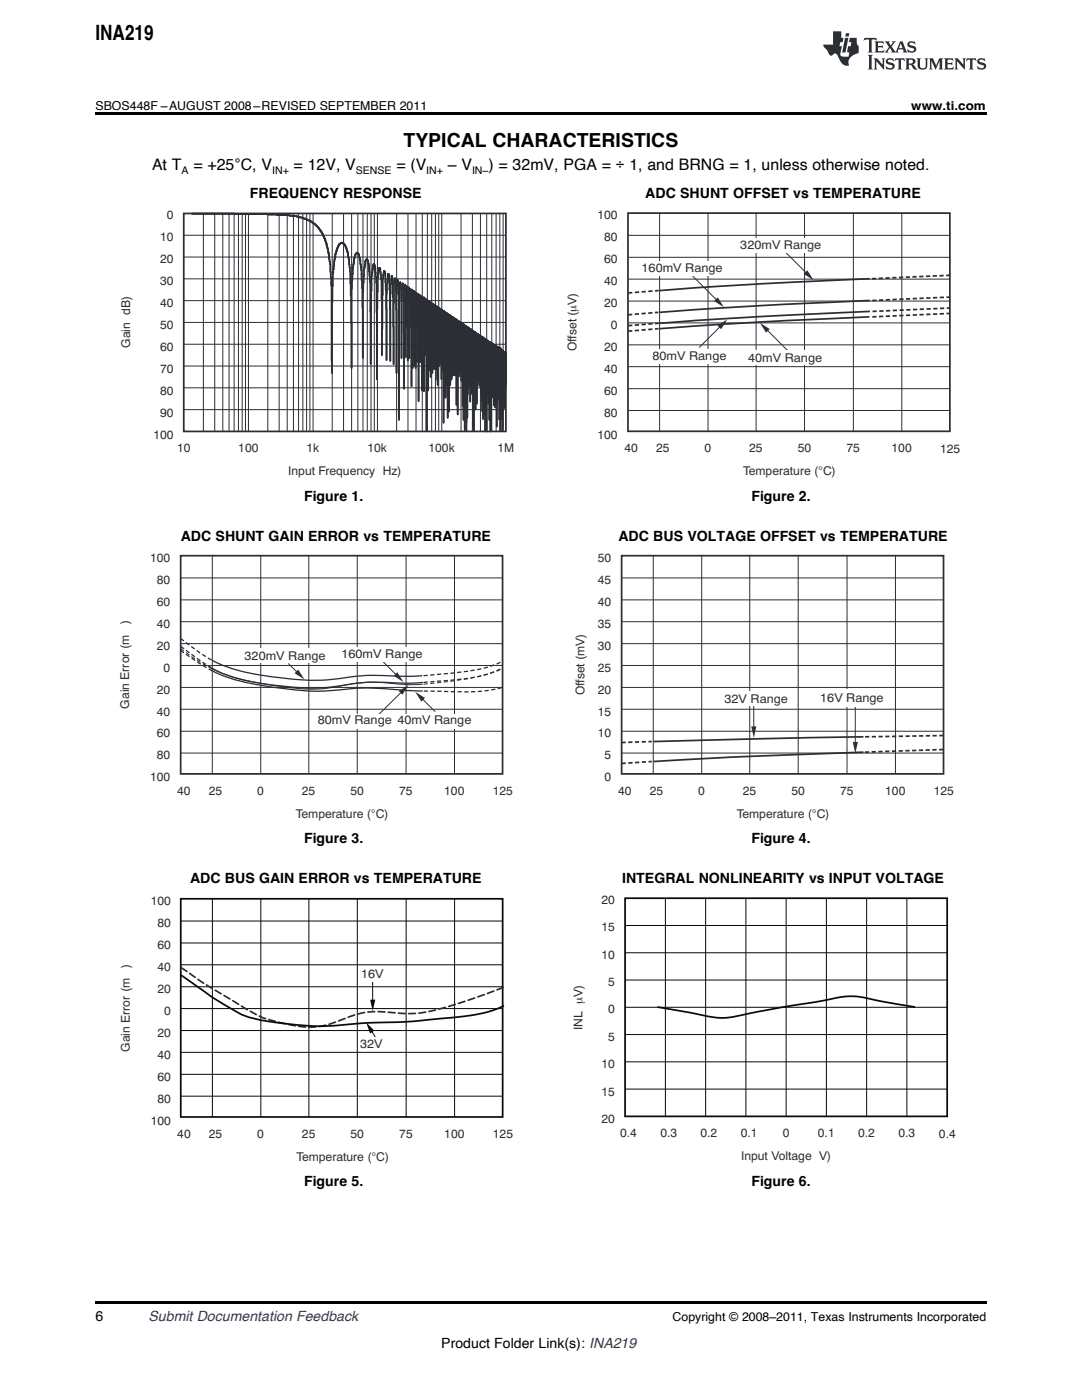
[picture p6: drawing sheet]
<svg xmlns="http://www.w3.org/2000/svg" width="216mm" height="279mm" viewBox="0 0 216 279" stroke-linecap="round" stroke-linejoin="round" font-family="sans-serif">
<defs><g id="words">
<text font-size="4.2" x="19" y="7.9">INA219</text>
<text font-size="3.9" x="80.5" y="29.3">TYPICAL CHARACTERISTICS</text>
<g font-size="3.2">
<text x="30.3" y="34">At T</text>
<text x="38.6" y="34">= +25°C, V</text>
<text x="58.6" y="34">= 12V, V</text>
<text x="79.1" y="34">= (V</text>
<text x="89.4" y="34">– V</text>
<text x="97.5" y="34">) = 32mV, PGA = ÷ 1, and BRNG = 1, unless otherwise noted.</text>
</g>
<g font-size="2.8">
<text x="49.9" y="39.5">FREQUENCY RESPONSE</text>
<text x="128.8" y="39.5">ADC SHUNT OFFSET vs TEMPERATURE</text>
<text x="60.7" y="99.9">Figure 1.</text>
<text x="149.9" y="99.9">Figure 2.</text>
<text x="36.1" y="107.9">ADC SHUNT GAIN ERROR vs TEMPERATURE</text>
<text x="123.4" y="107.9">ADC BUS VOLTAGE OFFSET vs TEMPERATURE</text>
<text x="60.7" y="168.3">Figure 3.</text>
<text x="149.9" y="168.3">Figure 4.</text>
<text x="37.9" y="176.2">ADC BUS GAIN ERROR vs TEMPERATURE</text>
<text x="124.1" y="176.2">INTEGRAL NONLINEARITY vs INPUT VOLTAGE</text>
<text x="60.7" y="236.6">Figure 5.</text>
<text x="149.9" y="236.6">Figure 6.</text>
<text x="19" y="263.6">6</text>
<text x="88.1" y="269">Product Folder Link(s): INA219</text>
</g>
<text font-size="2.8" fill="#0000c8" x="29.6" y="263.6">Submit Documentation Feedback</text>
<g font-size="2.5">
<text x="19" y="21.9">SBOS448F –AUGUST 2008–REVISED SEPTEMBER 2011</text>
<text x="181.8" y="21.9">www.ti.com</text>
<text x="134.2" y="263.6">Copyright © 2008–2011, Texas Instruments Incorporated</text>
</g>
<g font-size="2.4" fill="#2c2e35">
<text x="33.3" y="43.7">/</text>
<text x="119.2" y="43.7">0//</text>
<text x="32" y="48.1">0/</text>
<text x="32" y="52.5">1/</text>
<text x="120.6" y="48.1">7/</text>
<text x="120.6" y="52.5">5/</text>
<text x="147.7" y="49.8">21/lU P_m</text>
<text x="161.1" y="49.8">fd</text>
<text x="32" y="56.9">2/</text>
<text x="120.6" y="56.9">3/</text>
<text x="128" y="54.2">05/</text>
<text x="132.2" y="54.2">lU P_m</text>
<text x="141.4" y="54.2">fd</text>
<text x="32" y="61.2">3/</text>
<text x="32" y="65.6">4/</text>
<text x="120.6" y="61.3">1/</text>
<text x="121.9" y="65.6">/</text>
<text x="26" y="69.4" transform="rotate(-90 26 69.4)">F_hm cA(</text>
<text x="32" y="70">5/</text>
<text x="115.1" y="70.1" transform="rotate(-90 115.1 70.1)">Neerds %mU(</text>
<text x="120.6" y="70">1/</text>
<text x="130.2" y="71.9">7/lU P_mfd</text>
<text x="32" y="74.4">6/</text>
<text x="120.6" y="74.4">3/</text>
<text x="149.3" y="72.2">3/lU P_m</text>
<text x="161.2" y="72.2">fd</text>
<text x="32" y="78.8">7/</text>
<text x="32" y="83.2">8/</text>
<text x="120.6" y="78.8">5/</text>
<text x="120.6" y="83.2">7/</text>
<text x="30.6" y="87.6">0//</text>
<text x="119.2" y="87.6">0//</text>
<text x="35.3" y="90.3">0/</text>
<text x="47.6" y="90.2">0//</text>
<text x="57.5" y="94.8">Hmots Eqdptdmbx Gy(</text>
<text x="61.2" y="90.2">0i</text>
<text x="73.3" y="90.2">0/i</text>
<text x="85.5" y="90.2">0//i</text>
<text x="99.3" y="90.3">0L</text>
<text x="124.6" y="90.3">3/</text>
<text x="130.9" y="90.2">14</text>
<text x="140.6" y="90.2">/</text>
<text x="148.3" y="94.8">Sdlodp_stpd %°B(</text>
<text x="149.5" y="90.3">14</text>
<text x="159.2" y="90.3">4/</text>
<text x="168.9" y="90.3">64</text>
<text x="177.9" y="90.3">0//</text>
<text x="187.6" y="90.3">014</text>
<text x="30" y="112.1">0//</text>
<text x="119.3" y="112.1">4/</text>
<text x="31.3" y="116.5">7/</text>
<text x="119.3" y="116.5">34</text>
<text x="25.8" y="124.6" transform="rotate(-90 25.8 124.6)">(</text>
<text x="31.3" y="120.8">5/</text>
<text x="31.3" y="125.2">3/</text>
<text x="119.3" y="120.8">3/</text>
<text x="119.3" y="125.2">24</text>
<text x="31.3" y="129.6">1/</text>
<text x="48.8" y="131.7">21/lU P_m</text>
<text x="62.2" y="131.7">fd</text>
<text x="68.1" y="131.3">05/lU P_m</text>
<text x="81.5" y="131.3">fd</text>
<text x="119.3" y="129.6">2/</text>
<text x="32.7" y="134">/</text>
<text x="119.3" y="134">14</text>
<text x="25.8" y="141.4" transform="rotate(-90 25.8 141.4)">F_hm Dppnp %l</text>
<text x="31.3" y="138.4">1/</text>
<text x="31.3" y="142.8">3/</text>
<text x="116.7" y="138.8" transform="rotate(-90 116.7 138.8)">Neerds %lU(</text>
<text x="119.3" y="138.4">1/</text>
<text x="119.3" y="142.8">04</text>
<text x="144.6" y="140.4">21U</text>
<text x="149.8" y="140.4">P_mfd</text>
<text x="163.7" y="140.1">05U P_mfd</text>
<text x="31.3" y="147.2">5/</text>
<text x="63.4" y="144.5">7/lU P_mfd</text>
<text x="79.3" y="144.4">3/lU P_m</text>
<text x="91.2" y="144.4">fd</text>
<text x="119.3" y="147.2">0/</text>
<text x="30" y="156">0//</text>
<text x="31.3" y="151.6">7/</text>
<text x="120.6" y="151.6">4</text>
<text x="120.6" y="156">/</text>
<text x="35.4" y="158.6">3/</text>
<text x="41.7" y="158.6">14</text>
<text x="51.3" y="158.6">/</text>
<text x="60.2" y="158.6">14</text>
<text x="69.9" y="158.6">4/</text>
<text x="79.7" y="158.6">64</text>
<text x="88.6" y="158.6">0//</text>
<text x="98.3" y="158.7">014</text>
<text x="123.3" y="158.6">3/</text>
<text x="129.7" y="158.6">14</text>
<text x="139.3" y="158.6">/</text>
<text x="148.2" y="158.6">14</text>
<text x="157.9" y="158.6">4/</text>
<text x="167.6" y="158.6">64</text>
<text x="176.6" y="158.6">0//</text>
<text x="186.3" y="158.7">014</text>
<text x="59.1" y="163.2">Sdlodp_stpd %°B(</text>
<text x="147" y="163.2">Sdlodp_stpd %°B(</text>
<text x="30.1" y="180.5">0//</text>
<text x="31.4" y="184.9">7/</text>
<text x="120" y="180.4">1/</text>
<text x="120" y="185.9">04</text>
<text x="31.4" y="189.3">5/</text>
<text x="120" y="191.3">0/</text>
<text x="25.9" y="193.1" transform="rotate(-90 25.9 193.1)">(</text>
<text x="31.4" y="193.7">3/</text>
<text x="72.1" y="195.2">05U</text>
<text x="121.3" y="196.8">4</text>
<text x="31.4" y="198.1">1/</text>
<text x="32.8" y="202.5">/</text>
<text x="121.3" y="202.3">/</text>
<text x="25.9" y="209.9" transform="rotate(-90 25.9 209.9)">F_hm Dppnp %l</text>
<text x="31.4" y="206.9">1/</text>
<text x="71.9" y="209.2">21U</text>
<text x="116.2" y="205.5" transform="rotate(-90 116.2 205.5)">HMK mU(</text>
<text x="121.3" y="207.7">4</text>
<text x="31.4" y="211.3">3/</text>
<text x="31.4" y="215.7">5/</text>
<text x="120" y="213.2">0/</text>
<text x="31.4" y="220">7/</text>
<text x="120" y="218.6">04</text>
<text x="30.1" y="224.4">0//</text>
<text x="35.4" y="227.1">3/</text>
<text x="41.7" y="227.1">14</text>
<text x="51.3" y="227.1">/</text>
<text x="60.3" y="227.1">14</text>
<text x="69.9" y="227.1">4/</text>
<text x="79.7" y="227.1">64</text>
<text x="88.7" y="227.1">0//</text>
<text x="98.3" y="227.2">014</text>
<text x="120" y="224.1">1/</text>
<text x="123.7" y="227">/-3</text>
<text x="131.8" y="226.9">/-2</text>
<text x="139.8" y="226.9">/-1</text>
<text x="147.8" y="227">/-0</text>
<text x="156.2" y="227">/</text>
<text x="163.2" y="227">/-0</text>
<text x="171.2" y="227">/-1</text>
<text x="179.3" y="227">/-2</text>
<text x="187.4" y="227">/-3</text>
<text x="59.2" y="231.6">Sdlodp_stpd %°B(</text>
<text x="147.9" y="231.5">Hmots Unks_fd U(</text>
</g>
<g font-size="2.1">
<text x="36.2" y="34.6">A</text>
<text x="54.3" y="34.6">IN+</text>
<text x="71" y="34.6">SENSE</text>
<text x="85.1" y="34.6">IN+</text>
<text x="94.2" y="34.6">IN–</text>
</g>
</g></defs>
<g fill="#2c2e35">
<path d="M172.5 7.6l-.1 .5 .4-.2h.6v.1v2.1l-.2 .4h.9l-.2-.4v-2.1l.1-.1h.5l.5 .2-.2-.5zM174.5 8.3l.2 .3v1.5l-.2 .4h1.8l.2-.6a1.04 1.04 0 0 1-1.3 .2v-.7h.6l.3 .2v-.6l-.3 .2h-.6v-.6l.8-.1 .4 .3-.2-.5zM176.5 8.3l.9 1.1-.9 1.1h.8l-.2-.2 .4-.7 .5 .7-.2 .2h1.5l-.2-.2 .2-.4h.9l.1 .4-.2 .2h1l-.3-.3-.7-1.9h-.5l-.9 2-.8-1 .9-1h-.8l.1 .3-.4 .5-.3-.6 .1-.2zM179.7 8.6l.4 1h-.7zM181.3 8.4a.63 .63 0 0 0-.2 .7 .63 .63 0 0 0 .6 .4l.6 .2 .1 .2a.75 .75 0 0 1-.7 .4 .75 .75 0 0 1-.6-.5l.1 .7 .1-.1a1.11 1.11 0 0 0 1.5-.6 1.13 1.13 0 0 0-1.2-.8l-.1-.4a1.04 1.04 0 0 1 1.2 .2l-.2-.5-.2 .1-.4-.2zM173.2 10.9l.2 .4v2.2l-.2 .4h1l-.3-.4v-2.2l.3-.4zM174.3 11.6l.3 .4v1.5l-.3 .4h.8l-.2-.4v-1.3l1.5 1.7v-1.9l.2-.4h-.7l.2 .4v.9l-1.1-1.3zM177 11.8a.62 .62 0 0 0-.2 .7 .62 .62 0 0 0 .6 .4l.6 .1 .1 .3a.76 .76 0 0 1-.7 .3 .76 .76 0 0 1-.7-.4l.2 .7 .1-.1a1.11 1.11 0 0 0 1.5-.6 1.13 1.13 0 0 0-1.2-.8l-.1-.4a1.04 1.04 0 0 1 1.2 .2l-.2-.6-.2 .1-.5-.1zM178.7 11.6l-.2 .6a.6 .6 0 0 1 .8-.3v1.6l-.2 .4h.9l-.2-.4v-1.6a.63 .63 0 0 1 .7 .3l-.1-.6zM180.6 11.6l.3 .4v1.5l-.3 .4h1l-.2-.2-.1-.8 .6 .2a.76 .76 0 0 0 1.2 .7l-1-1a.58 .58 0 0 0 .6-.5 .58 .58 0 0 0-.5-.6zM181.4 11.9h.1a.45 .45 0 0 1 .5 .1 .45 .45 0 0 1 .1 .5l-.8 .2zM182.9 11.6l.2 .2a2.17 2.17 0 0 0 .3 1.9 .99 .99 0 0 0 1.6-.6v-1.1l.2-.4h-.7l.2 .2a1.92 1.92 0 0 1-.2 1.8 .6 .6 0 0 1-.9-.5v-1.1l.2-.4zM185.4 11.6l.2 .4v1.5l-.2 .4h.7l-.2-.4v-1.4l.8 1.8 .8-1.8v1.4l-.2 .4h.9l-.2-.4v-1.5l.2-.4h-.8l-.6 1.5-.6-1.5zM188.4 11.6l.2 .4v1.5l-.2 .4h1.8l.1-.6a1.04 1.04 0 0 1-1.2 .1v-.6h.5l.4 .2v-.6l-.4 .2h-.5v-.7h.8l.3 .3-.1-.6zM190.5 11.6l.2 .4v1.5l-.2 .4h.7l-.2-.4v-1.3l1.5 1.7v-1.9l.2-.4h-.7l.2 .4v.9l-1.1-1.3zM192.9 11.6l-.1 .6a.61 .61 0 0 1 .7-.3l.1 1.6-.3 .4h1l-.3-.4 .1-1.6a.63 .63 0 0 1 .7 .3l-.1-.6zM195.2 11.8a.62 .62 0 0 0-.2 .7 .62 .62 0 0 0 .6 .4l.6 .1 .1 .3a.76 .76 0 0 1-.7 .3 .76 .76 0 0 1-.6-.4l.1 .7 .1-.1a1.11 1.11 0 0 0 1.6-.6 1.13 1.13 0 0 0-1.3-.8l-.1-.4a1.04 1.04 0 0 1 1.2 .2l-.1-.6-.2 .1-.5-.1z"/>
<path d="M166.2 6.3v2.6h-1.9v.4l.8 .9a.91 .91 0 0 0 1 .8 .56 .56 0 0 1 .5-.3 .56 .56 0 0 1 .5 .3l.4 .8a1.52 1.52 0 0 0 1.9 1.2 1.54 1.54 0 0 1 1-2.1l.9-.3v-1.4a1.52 1.52 0 0 1-.4-1.6h-1.3l-.2 .8h.5l-.2 .8h-.5l-.1 1v.2l.4 .1-.2 .8a1.93 1.93 0 0 1-1.6-.3l.3-1.8h-.5l.2-.8h.4l.2-.8h-.4v-1.3zM168.6 7.6l-.6 2.9h.7l.6-2.9zM168.8 6.6l-.1 .7h.6l.2-.7z"/>
</g>
<g fill="none" stroke="#2c2e35" stroke-width=".2">
<path d="M36.7 46.9h64.2M36.7 51.3h64.2M36.7 55.6h64.2M36.7 60h64.2M40.6 42.6v43.5M42.8 42.6v43.5M44.5 42.6v43.5M45.7 42.6v43.5M46.7 42.6v43.5M47.6 42.6v43.5M48.3 42.6v43.5M49 42.6v43.5"/>
<path d="M49.6 42.6v43.4M53.4 42.6v43.5M55.7 42.6v43.5M57.3 42.6v43.5M58.6 42.6v43.5M59.6 42.6v43.5M60.4 42.6v43.5M61.2 42.6v43.5M61.8 42.6v43.5M62.5 42.6v43.4M66.3 42.6v43.5M68.6 42.6v43.5"/>
<path d="M70.2 42.6v43.5M71.4 42.6v43.5M72.4 42.6v43.5M73.3 42.6v43.5M74 42.6v43.5M74.7 42.6v43.5M75.3 42.6v43.4M79.1 42.6v43.5M81.4 42.6v43.5M83 42.6v43.5M84.3 42.6v43.5M85.3 42.6v43.5"/>
<path d="M86.1 42.6v43.5M86.9 42.6v43.5M87.5 42.6v43.5M88.2 42.6v43.4M92 42.6v43.5M94.3 42.6v43.5M95.9 42.6v43.5M97.1 42.6v43.5M98.1 42.6v43.5M99 42.6v43.5M99.7 42.6v43.5M100.4 42.6v43.5"/>
<path d="M125.3 47h64.3M125.3 55.7h64.3M125.3 51.4h64.3M131.6 42.5v43.6M141.3 42.5v43.6M150.9 42.5v43.6M160.5 42.5v43.6M170.3 42.5v43.6M179.9 42.5v43.6M36.7 64.3h64.2M36.7 68.7h64.2M36.7 73h64.2"/>
<path d="M36.7 77.4h64.2M125.3 64.4h64.3M125.3 60.1h64.3M125.3 73.2h64.3M125.3 68.8h64.3M125.3 77.6h64.3M36.7 81.8h64.2M125.3 81.9h64.3"/>
</g>
<g fill="none" stroke="#2c2e35" stroke-width=".35">
<path d="M36.7 42.6h64.2v43.5h-64.2zM38.3 42.6l15.2 .1 3.8 .2 1.1 .2h.8l2 .6 .6 .4h.2l.2 .3h.2v.1l.4 .2 .9 .8 1 1.7v.3l.1 .1 .4 1 .5 2.2v.9l.2 1.1 .3 4.2v15.2M74.6 52.7l-.2 .4-.3 2.1-.1 6.8v10.6M74.6 52.7l.3 .6 .2 3.2 .1 6M79.4 56.1l.2 3v24.7M79.4 56.1l-.3 2.5v15.8M79.4 55.9v.2M79.9 56.3l-.3 4M79.9 56.5l.2 3.3v11.6M80.4 56.6l-.2 .9-.1 2.6M80.4 56.5l.2 10.1M80.8 56.9l.1 3.6v10.8"/>
<path d="M80.8 56.8l-.2 1.2v19.6M81.9 57.8l.1 1.4 .1 5.6M81.9 57.6l-.2 7.9M82.2 57.8l-.1 19.3M82.2 57.9l.2 1v14.5M82.9 58.5l-.2 2.7v11.7M82.9 58.3v15.1M83.1 58.4l-.2 6.8M83.1 59.3l.2 6.3M83.4 58.6l-.1 13.6M83.4 59.1l.1 3.7M83.6 58.8l-.1 21.3"/>
<path d="M83.6 59.2l.2 4.9M83.9 58.9l-.1 13.5M83.9 59.4l.1 6.2M84.1 59.1l-.1 12.9M84.4 59.7l-.2 7.3M84.4 59.3v4.4M84.8 59.8l-.2 6.8M84.8 59.5l.1 11.4M84.9 59.7v.6M84.9 59.9l.2 6.8M85.1 59.8v26.2M85.3 59.9l.1 5.1"/>
<path d="M125.3 42.5h64.2v43.6h-64.2zM173.5 55.6l-22.2 1.1-19.7 1.3M173.6 60l-22.3 1-19.6 1.3M72.4 61.5l-.3-8.3-.5-2.4-.3-.4h-.2l-.4 1.2v.7l-.3 1-.2 4.6v15.5v-8.8l-.3-10.3-.5-4-.5-1.4-.2-.3-.5-.2-.5 .4-.3 .4-.5 1.5-.5 3.9-.2 5.9v13.9M74 62.3l-.1-5.9-.3-3.4-.2-1.1a.21 .21 0 0 0-.2-.2 .21 .21 0 0 0-.2 .2l-.4 1.7-.2 4.8v13M76.2 70.9l-.1-15.1-.2-2.2-.3-.1-.2 1.8-.2 6.6v13.8M77.1 61.8l-.2-7.2-.3-.5-.2 1.6-.2 10.1M77.9 61.8l-.3-7-.1-.2-.4 4.2v13.1M78.5 65.2l-.1-9.2-.3-.9-.2 3.5v13.4M79.1 61.8l-.1-3.7-.2-2.5-.2 .9-.1 4v12.2M80.9 65.5l.3-8.4 .2 2.8v12M81.4 60.1v-2.1l.2-.6 .1 14"/>
<path d="M82.4 61.9v-3.4l.2-.5 .1 7.5M84.1 60.5l.1 17.4M84.4 75.6v-14.1l.2-2.1v18.7M85.1 60l.2 6M85.3 61.3v10.1M85.5 60l-.1 17.9M85.5 60.6l.1 .2M85.7 60.4l-.1 10.5M85.7 60.2l.1 13.7M85.8 60.3v4.9M85.8 62.6l.1 .2M86.1 72.4l-.1-12-.1 14.9"/>
<path d="M86.2 61l-.1 .2M86.2 60.5l.1 13.9M86.3 60.6l.1 10.9M86.3 62.5v.2M86.5 61l-.1 10.8M86.5 60.8l.1 2.4M86.6 60.8v12.9M86.6 61.3l.1 11.2M86.7 65.3l.1-4.4v11.7M86.8 61l.2 4.2M87.1 61.3l-.1 12.5M87.1 61.1v11.7"/>
<path d="M87.2 62l-.1 .1M87.2 61.2l.1 14.6M87.3 62.8v.2M87.3 61.3v15.5M87.4 61.3l-.1 2.5M87.4 62l.1 10M87.6 62.5l-.1 .2M87.6 61.4v11.6M87.7 61.5l-.1 1.3M87.7 62.5l.1 .2M87.8 62.5v9.4M87.8 61.6v11"/>
<path d="M87.9 62.2l-.1 .1M87.9 61.7l.1 2.5M88 71.7v-9.7l.2-.2v10.6M88.1 61.8v13.9M88.3 61.9l-.1 3.5M88.3 62.9v.1M88.3 65.2l.1 .3M88.3 62v12.2M88.5 62.2l-.1 11.3M88.5 62v22.4M88.6 74.7l-.1 1.4M88.6 62.1v15.9"/>
<path d="M88.7 63.6l-.1 .1M88.7 62.2l.1 2M88.8 71.6v-9.3v17.1M88.8 63.6l.1 .1M89 77v-14.6l-.1 16.8M89.1 66.3l-.1 .2M89.1 62.5v8.4M89.2 62.6l-.1 .1M89.2 62.5v13.2M89.3 62.6l-.1 10.3M89.3 63.9v.3M89.3 62.6v20.8"/>
<path d="M89.4 62.8l-.1 3.7M89.4 64.1l.1 .2M89.5 62.8v8.6M89.5 62.8l.1 .1M89.6 62.8v19.3M89.7 62.8l-.1 9.3M89.7 64.6l.1 .1M89.8 62.9v9.5M89.8 63v13.8M89.9 63v5M89.9 64.5l.1 .1M90 63.1v8.8"/>
<path d="M90 63.3h.1M90.1 63.2v12.6M90.2 66.1l-.1 .4M90.2 63.3v12M90.3 63.3l-.1 8.1M90.3 65.3v.2M90.3 63.3v9.3M90.4 63.4l-.1 .1M90.4 63.3v11.5M90.5 63.8l-.1 .2M90.5 63.4v11.4M90.6 65.2l-.1 .1"/>
<path d="M90.6 63.5v8.4M90.6 69.5l.1 .4M90.7 63.5v7.8M90.7 64.6v.1M90.7 63.6v8.4M90.7 64.1l.1 .1M90.8 63.7v11.2M90.8 63.7h.2v10M90.9 63.7v8.5M91.1 64.2h-.1M91.1 63.7v17.1M91.2 65.4l-.1 .2"/>
<path d="M91.2 63.9v9.8M91.2 65.3v.2M91.2 63.9v11.2M91.3 65.2l-.1 .2M91.3 64v18.7M91.4 66l-.1 .1M91.4 64.1v9M91.5 67.8l-.1 .4M91.5 64.1v9.8M91.6 64.9l-.1 .1M91.6 64.2v10.9M91.7 64.7l-.1 .1"/>
<path d="M91.7 64.2v8M91.7 64.3v-.1v9.2M91.8 64.4l-.1 .1M91.8 64.2v9.2M91.8 64.3l.1 6.9M91.9 65.1l.1 .1M92 67.3l.1 .2M92 64.5v9.9M92.1 64.5v11.5M92.2 66.5l-.1 .1M92.2 64.5v8.8M92.2 64.7v.1"/>
<path d="M92.2 71.6l.1-6.9v16.3M92.3 66.6l.1 .1M92.4 64.7v15.2M92.5 64.7v19.1M92.6 66.8l-.1 .2M92.6 64.7v10.6M92.6 65.1l.1 .1M92.7 64.9v15M92.7 65v21M92.8 66l-.1 .2M92.8 65v11.4M92.8 76l.1 .5"/>
<path d="M92.9 65.1v15.5M93 65.7l-.1 .1M93 65.1v6.3M93 65.2l.1 20.9M93.2 67l-.1 .1M93.2 65.2v15M93.2 65.7h.1M93.2 65.3v18.1M93.2 74.5l.1 .4M93.3 65.3v13.5M93.3 78.5l-.1 .1M93.3 66.1l.1 .2"/>
<path d="M93.4 65.4v12.2M93.5 67.1l-.1 .1M93.5 65.5v7.9M93.5 70l.1 .5M93.6 65.5v11.5M93.6 67.4l.1 .1M93.7 65.6v10.2M93.7 65.9v.1M93.7 65.7v6.5M93.7 67.1l.1 .1M93.8 65.7v14.4M93.8 68l.1 .4"/>
<path d="M93.9 65.7v8.2M93.9 65.8h.1M94 65.7v10.2M94 73.3l.1 .8M94.1 65.8v12.8M94.2 71.9l-.1 .6M94.2 65.9v7.2M94.2 71.2v.1M94.2 66v6M94.2 66.9l.1 .2M94.3 66v10.4M94.4 71.7l-.1 .3"/>
<path d="M94.4 66.1v9.6M94.4 69.7l.1 .3M94.5 66.1v19.8M94.5 66.2h.1M94.5 78l-.1 7.2M94.6 66.1v19.9M94.6 68.5l-.1 8.7M94.6 72.3l.1 .6M94.7 66.2v9.2M94.7 68.7v.5M94.7 66.2v10.2M94.7 66.5l.2 .1v15.1"/>
<path d="M94.8 66.3v8.7M95 67.5l-.1 .1M95 66.5v8M95.1 67.7l-.1 .3M95.1 66.5v7.4M95.1 71.8v.4M95.1 66.6v14M95.2 66.7v10.5M95.2 71.9l.1 .4M95.3 66.6v10.3M95.3 72.2l.1 .5M95.4 66.7v8.3"/>
<path d="M95.5 71.4l-.1 .4M95.5 66.8v9.5M95.5 67h.1M95.6 66.8v9.4M95.6 67.1v.1M95.6 67v7.4M95.6 67.1l.1 .1M95.7 67v6.3M95.7 72.6l.1 .6M95.8 67v10.2M95.9 69.5l-.1 .3M95.9 67.1v9.9"/>
<path d="M95.9 67.3l.1 .1M96 67.2v5.7M96 67.7l.1 .3M96.1 67.1v11.3M96.1 68.1v.1M96.1 67.2l.1 10.4M96.2 67.2v14.8M96.3 67.7l-.1 .1M96.3 67.3v12.8M96.4 67.4v16.2M96.5 71.3l.1 .1M96.5 67.7l-.1 .2"/>
<path d="M96.5 67.5v7M96.6 67.5v10.9M96.6 71.6v.2M96.6 67.6v7.2M96.6 68l.1 .2M96.7 67.7v9.7M96.8 71.4l-.1 .2M96.8 67.7v18.4M96.8 71.7l.1 .5M96.9 67.7v7.2M97 68.8l-.1 .2M97 67.8v14.8"/>
<path d="M97.1 67.8v10.1M97.1 68.2v.2M97.1 68v18.1M97.2 72.6l-.1 .6M97.2 68v10.6M97.3 68v7.6M97.3 73l.1 .7M97.4 68.1v12.5M97.5 68.1v12.5M97.5 71.4l.1 .4M97.6 68.2v9.9M97.6 71.4v.5"/>
<path d="M97.6 68.4v15.4M97.7 71.5l-.1 .3M97.7 68.2v3.7M97.8 69.5l-.1 .4M97.8 68.3v12.3M97.8 68.9l.1 .1M97.9 69v17.1M97.9 69h.1M98 68.8v15.1M98 74.2l.1 .2M98.1 68.5v8.2M98.1 70.2v.3"/>
<path d="M98.1 68.5v10.7M98.1 69.3l.1 .2M98.2 72.4l-.1 .5M98.2 68.5v5.8M98.3 69.5l-.1 .5M98.3 68.6v10.5M98.3 69.3l.1 .1M98.4 68.7l.1 8.2M98.5 79.1l-.1 .3M98.5 68.8v10.6M98.6 69.4l-.1 .1M98.6 68.8v12.1"/>
<path d="M98.6 69.5v.1M98.6 68.9v6.7M98.7 71.2l-.1 .1M98.7 68.9v8.6M98.7 73.8l.1 .3M98.8 69v12.3M98.8 70.5l.2 .5M98.9 69v6.7M99 69.1v6.3M99.1 71.9l-.1 .5M99.1 69v11.9M99.1 69.9v.1"/>
<path d="M99.1 69.1v16M99.2 69.2l-.1 8.9M99.3 69.9l-.1 .1M99.3 69.2v10.1M99.3 70.2l.1 .2M99.4 69.5v6.8M99.5 70.2l-.1 .3M99.5 69.4v10.2M99.5 69.6l.1 .1M99.6 71.9l-.1 .6M99.6 69.3v8.6M99.6 69.4v14.3"/>
<path d="M99.7 70.7l-.1 .2M99.7 69.5v11.4M99.8 70.7l-.1 .1M99.8 69.6v10.9M99.8 73.8l.1 .4M99.9 69.5v16.5M100 71.4l-.1 .3M100 70.3v1.9M100 71.9v.2M100 69.9v13.6M100 72.9l.1 .5M100.1 70v5.8"/>
<path d="M100.1 72.9l.1 .5M100.2 70v6.1M100.2 70.2l.1 .1M100.3 72.4l-.1 .6M100.3 70v16M100.3 71.4l.1 .2M100.4 70.7v2.2M100.5 71.2l-.1 .2M100.5 70.1v11.3M100.5 71.9v.5M100.5 70.2v11.3M100.5 71.9h.1"/>
<path d="M100.6 70.2v7.6M100.7 72.2l-.1 .2M100.7 70.3v8.9M100.7 71.4l.1 .5M100.8 70.3v10.3M100.9 71.1l-.1 .2M100.9 70.5v6.9M173.5 63.2l-22.2 1.1-19.7 1.3M173.6 62.1l-22.3 1.1-19.6 1.3"/>
</g>
<path d="M125.3 58.5l6.1-.5M174 55.6l15.6-.7M174.1 60l15.5-.7M125.3 66.1l6.1-.5M125.3 62.8l6.1-.5M125.3 65l6.1-.5M174.1 63.2l15.5-.6M174.1 62.1l15.5-.6" fill="none" stroke="#2c2e35" stroke-width=".35" stroke-dasharray=".8 .5" stroke-linecap="butt"/>
<path d="M161.1 53.9l1.2 2-1.9-1.2z" fill="#2c2e35"/>
<path d="M156.7 50.3l4.6 4.6" fill="none" stroke="#2c2e35" stroke-width=".2"/>
<path d="M143.2 59.3l1.3 2-2-1.2z" fill="#2c2e35"/>
<path d="M138.2 55.1l5.3 5.2" fill="none" stroke="#2c2e35" stroke-width=".2"/>
<path d="M143.2 65l1.9-1.3-1.2 2z" fill="#2c2e35"/>
<path d="M144.1 64.7l-4.6 4.6" fill="none" stroke="#2c2e35" stroke-width=".2"/>
<path d="M151.6 64.4l2 1.3-.7 .7z" fill="#2c2e35"/>
<path d="M152.6 65.4l4.6 4.6" fill="none" stroke="#2c2e35" stroke-width=".2"/>
<g fill="#fff">
<path d="M128.1 52h16.6v3h-16.6z" fill-rule="evenodd"/>
<path d="M147.4 47.5h16.6v3h-16.6z" fill-rule="evenodd"/>
<path d="M129.2 69.6h16.6v3h-16.6z" fill-rule="evenodd"/>
<path d="M149.1 69.8h16.6v3h-16.6z" fill-rule="evenodd"/>
</g>
<path d="M36 127.4l3.5 2.6 2.9 1.8M36 129.8l3.5 2.4 2.9 1.7M36 129l4.2 3 2.2 1.4M84.5 136.2a93.3 93.3 0 0 0 12.1-1.5l1.9-.5 1.8-.8M84.5 134.9a92.7 92.7 0 0 0 12.7-1.7l3.1-1.3M84.6 137.9h1.1a68.6 68.6 0 0 0 12.9-.3l1.7-.4" fill="none" stroke="#2c2e35" stroke-width=".26" stroke-dasharray=".8 .5" stroke-linecap="butt"/>
<path d="M42.4 133.9a35.5 35.5 0 0 0 11.8 3.2 49.9 49.9 0 0 0 16.8 .3l3.9-.1 9.4 .6M42.4 131.8a34 34 0 0 0 12.2 3.3 46.3 46.3 0 0 0 16.6-.1 84.5 84.5 0 0 1 10.1 0l3-.1M42.4 133.4a28.6 28.6 0 0 0 11.3 3.2 44.3 44.3 0 0 0 17.4-.2 99.9 99.9 0 0 1 11.4-.1l1.9-.1" fill="none" stroke="#2c2e35" stroke-width=".26"/>
<path d="M36 129.4a37.3 37.3 0 0 0 6.5 4.1M84.5 136.5a63 63 0 0 0 14-2.4l1.8-.8" fill="none" stroke="#2c2e35" stroke-width=".2" stroke-dasharray=".8 .5" stroke-linecap="butt"/>
<g fill="none" stroke="#2c2e35" stroke-width=".2">
<path d="M36.1 115.3h64.2M36.1 119.7h64.2M42.4 110.9v43.5M52 110.9v43.5M61.6 110.9v43.5M71.3 110.9v43.5M81 110.9v43.5M90.7 110.9v43.5M36.1 124.1h64.2M36.1 132.8h64.2M36.1 128.5h64.2M36.1 137.2h64.2"/>
<path d="M42.5 133.5a53.2 53.2 0 0 0 17.6 3.9 34.9 34.9 0 0 0 10.5-1 38.7 38.7 0 0 1 10 .2l3.7-.1M36.1 141.5h64.2M36.1 150.3h64.2M36.1 145.9h64.2"/>
</g>
<path d="M36 110.9h64.3v43.5h-64.3z" fill="none" stroke="#2c2e35" stroke-width=".35"/>
<path d="M79.3 134.1l1.2 2-1.9-1.2z" fill="#2c2e35"/>
<path d="M76.4 132l3.1 3.1" fill="none" stroke="#2c2e35" stroke-width=".2"/>
<path d="M59.5 133.6l1.2 2-1.9-1.2z" fill="#2c2e35"/>
<path d="M57.5 132.4l2.2 2.2" fill="none" stroke="#2c2e35" stroke-width=".2"/>
<path d="M79.6 137.9l1.9-1.2-1.2 1.9z" fill="#2c2e35"/>
<path d="M80.5 137.7l-5.2 5.2" fill="none" stroke="#2c2e35" stroke-width=".2"/>
<path d="M82.8 138.1l2 1.2-.7 .7z" fill="#2c2e35"/>
<path d="M83.8 139l3 3" fill="none" stroke="#2c2e35" stroke-width=".2"/>
<g fill="#fff">
<path d="M48.4 129.5h17.5v2.8h-17.5z" fill-rule="evenodd"/>
<path d="M67.4 129.2h17.5v2.9h-17.5z" fill-rule="evenodd"/>
<path d="M62.4 142.5h16v2.9h-16z" fill-rule="evenodd"/>
<path d="M79.1 142.5h17.5v2.9h-17.5z" fill-rule="evenodd"/>
</g>
<path d="M170.2 148.1h1l-.5 2.2z" fill="#2c2e35"/>
<path d="M170.7 140.7v8.2" fill="none" stroke="#2c2e35" stroke-width=".2"/>
<path d="M149.9 145h1l-.5 2.2z" fill="#2c2e35"/>
<g fill="none" stroke="#2c2e35" stroke-width=".2">
<path d="M124.1 115.3h64.2M124.1 119.7h64.2M130.4 110.9v43.5M140 110.9v43.5M149.6 110.9v43.5M159.3 110.9v43.5M169 110.9v43.5M178.7 110.9v43.5M124.1 124.1h64.2M124.1 132.8h64.2M124.1 128.5h64.2M124.1 137.2h64.2"/>
<path d="M124.1 141.5h64.2M124.1 150.3h64.2M124.1 145.9h64.2M150.4 140.4v5.4"/>
</g>
<path d="M124 148.2l6-.2M124 152.4l6.1-.4M172.6 150.1l15.7-.5M172.6 147l15.7-.2" fill="none" stroke="#2c2e35" stroke-width=".35" stroke-dasharray=".8 .5" stroke-linecap="butt"/>
<path d="M124 110.9h64.3v43.5h-64.3zM172.3 150.1l-25.4 1-16.5 .9M172.3 147l-41.9 1" fill="none" stroke="#2c2e35" stroke-width=".35"/>
<g fill="#fff">
<path d="M144.1 138h13.5v2.9h-13.5z" fill-rule="evenodd"/>
<path d="M167.1 137.5h9.2v3.5h-9.2z" fill-rule="evenodd"/>
</g>
<g fill="none" stroke="#080b0b" stroke-width=".2">
<path d="M42.4 179.4v43.5M52 179.4v43.5M61.6 179.4v43.5M71.3 179.4v43.5M81 179.4v43.5M90.7 179.4v43.5M132.8 179.3v43.5M140.8 179.3v43.5M148.8 179.3v43.5M156.9 179.3v43.5M164.9 179.3v43.5M172.9 179.3v43.5"/>
<path d="M181 179.3v43.5M36.1 183.8h64.2M36.1 192.5h64.2M36.1 188.2h64.2M36.1 196.9h64.2M124.7 184.7h64.3M124.7 195.6h64.3M124.7 190.1h64.3M36.1 201.3h64.2M36.1 210h64.2M36.1 205.7h64.2M36.1 218.8h64.2"/>
<path d="M36.1 214.4h64.2M124.7 206.5h64.3M124.7 201h64.3M124.7 217.4h64.3M124.7 211.9h64.3"/>
</g>
<path d="M124.7 179.3h64.3v43.5h-64.3z" fill="none" stroke="#080b0b" stroke-width=".34"/>
<path d="M36.1 179.4h64.2v43.5h-64.2zM131.2 201l8 1.4a16 16 0 0 0 9.9-.1l15.9-2.8a16.5 16.5 0 0 1 10.2 .2l7.4 1.3" fill="none" stroke="#080b0b" stroke-width=".35"/>
<path d="M73.9 199.5h1l-.5 2.3z" fill="#080b0b"/>
<path d="M74.4 195.9v4.5" fill="none" stroke="#080b0b" stroke-width=".2"/>
<path d="M73.1 204l1.6 1.7-.9 .6z" fill="#080b0b"/>
<path d="M73.8 205.2l1.7 2.7" fill="none" stroke="#080b0b" stroke-width=".2"/>
<g fill="#fff">
<path d="M72.1 192.8h4.4v3.1h-4.4z" fill-rule="evenodd"/>
<path d="M71.5 207h5.2v2.8h-5.2z" fill-rule="evenodd"/>
</g>
<path d="M36.2 193.1a152.5 152.5 0 0 0 16.3 10.1l2.1 .6a20.8 20.8 0 0 0 9.3 1 31.4 31.4 0 0 0 6.4-2.1l3.2-.7h3.9a25.1 25.1 0 0 0 12.2-1.2l5.2-1.7 5.6-2M100.4 200.8h.1" fill="none" stroke="#2c2e35" stroke-width=".35" stroke-dasharray="1.4 .7"/>
<path d="M36.2 194.6l6 4.3 2.5 1.6a19.9 19.9 0 0 0 9.9 3.5 57.2 57.2 0 0 0 17.8 .2 158.2 158.2 0 0 0 24-2l1.9-.5 2.1-.9" fill="none" stroke="#080b0b" stroke-width=".35"/>
<path d="M19 259.7h177.8v.5h-177.8z" fill="#000"/>
<g fill="#fff">
<path d="M156.1 238.4h.4v.7h-.4z"/>
<path d="M66.9 238.4h.3v.7h-.3z"/>
<path d="M156.1 170h.4v.7h-.4z"/>
<path d="M66.9 170h.3v.7h-.3z"/>
<path d="M156.1 101.7h.4v.7h-.4z"/>
<path d="M66.9 101.7h.3v.7h-.3z"/>
</g>
<path d="M19 22.5h177.8v.5h-177.8z" fill="#000"/>
<use href="#words"/>
</svg>
